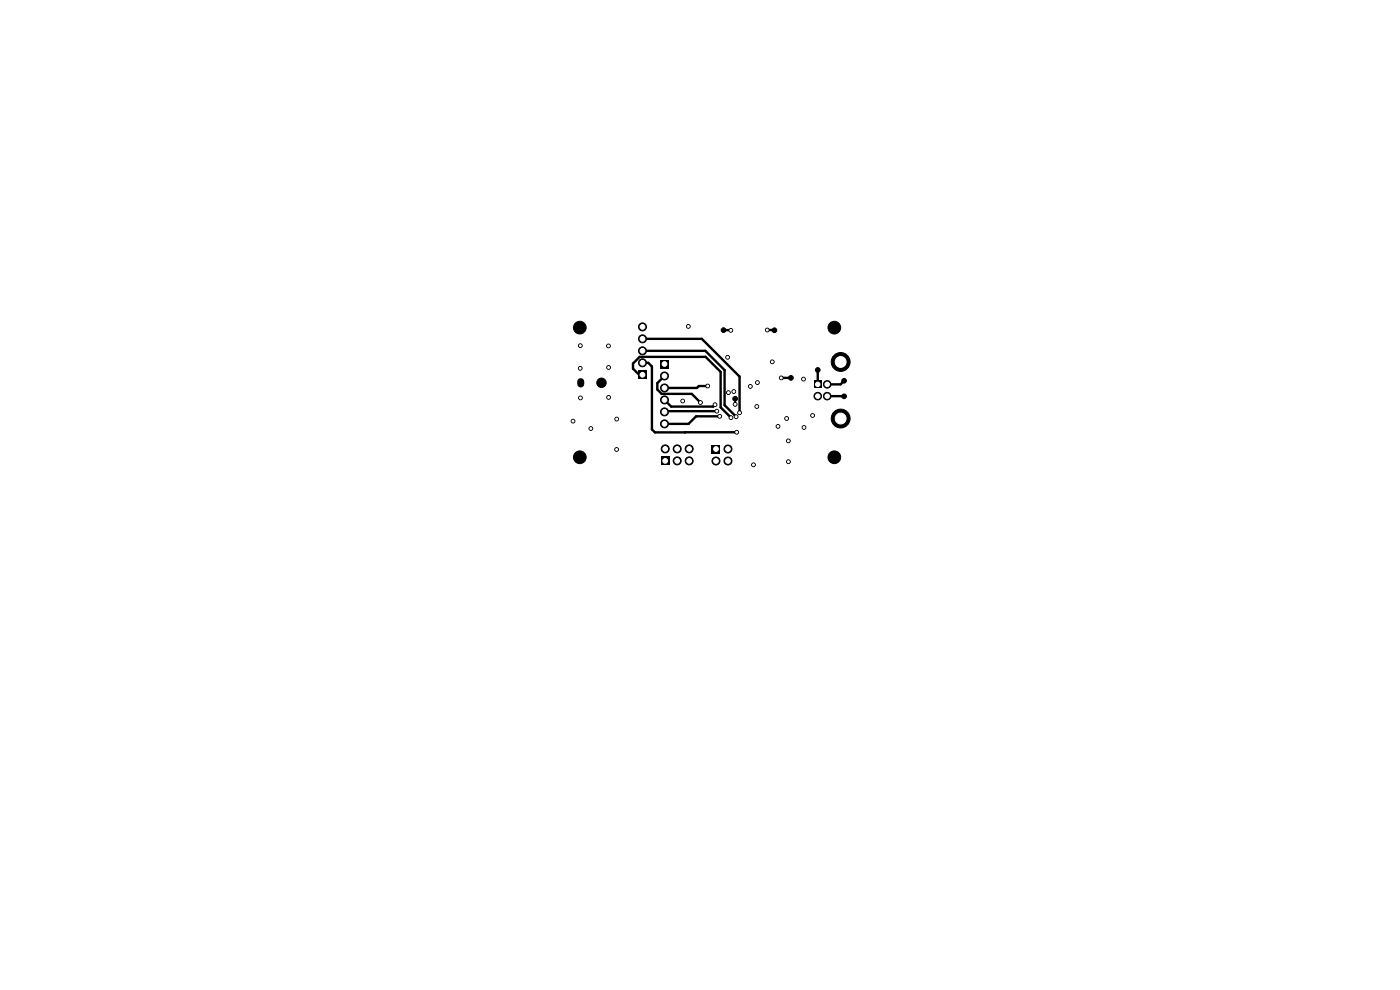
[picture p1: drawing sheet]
<svg xmlns="http://www.w3.org/2000/svg" width="297mm" height="210mm" viewBox="0 0 297 210" stroke-linecap="round" stroke-linejoin="round" font-family="sans-serif">
<path d="M135.5 78.7h1.6v1.7h-1.6zM140.1 76.4h1.7v1.7h-1.7zM140.3 96.9h1.7v1.7h-1.7zM151 94.4h1.7v1.7h-1.7zM172.7 80.7h1.6v1.6h-1.6z" fill="#000"/>
<g fill="#000" stroke="#000" stroke-width=".21">
<circle cx="123" cy="69.5" r="1.35"/>
<circle cx="123.1" cy="78.1" r=".4"/>
<circle cx="123.1" cy="73.3" r=".4"/>
<circle cx="129.1" cy="73.4" r=".4"/>
<circle cx="129.1" cy="78" r=".4"/>
<circle cx="136.3" cy="74.4" r=".85"/>
<circle cx="136.3" cy="71.9" r=".85"/>
<circle cx="136.3" cy="77" r=".85"/>
<circle cx="136.3" cy="69.3" r=".85"/>
<circle cx="141" cy="79.8" r=".85"/>
<circle cx="146" cy="69.2" r=".4"/>
<circle cx="153.5" cy="70" r=".5"/>
<circle cx="154.4" cy="75.8" r=".4"/>
<circle cx="155" cy="70.1" r=".4"/>
<circle cx="162.8" cy="70" r=".4"/>
<circle cx="163.8" cy="76.8" r=".4"/>
<circle cx="164.3" cy="70.1" r=".5"/>
<circle cx="173.5" cy="78.5" r=".5"/>
<circle cx="177" cy="69.5" r="1.35"/>
<circle cx="178.3" cy="76.8" r="2"/>
<circle cx="121.6" cy="89.3" r=".4"/>
<circle cx="123" cy="97" r="1.35"/>
<circle cx="123.1" cy="84.4" r=".4"/>
<circle cx="125.3" cy="90.9" r=".4"/>
<circle cx="127.6" cy="81.2" r="1"/>
<circle cx="129.1" cy="84.3" r=".4"/>
<circle cx="130.8" cy="95.4" r=".4"/>
<circle cx="130.8" cy="88.9" r=".4"/>
<circle cx="141" cy="87.4" r=".85"/>
<circle cx="141" cy="84.8" r=".85"/>
<circle cx="141" cy="89.9" r=".85"/>
<circle cx="141" cy="82.3" r=".85"/>
<circle cx="141.1" cy="95.2" r=".85"/>
<circle cx="143.7" cy="95.2" r=".85"/>
<circle cx="143.7" cy="97.8" r=".85"/>
<circle cx="144.8" cy="85.1" r=".4"/>
<circle cx="146.2" cy="97.8" r=".85"/>
<circle cx="146.2" cy="95.2" r=".85"/>
<circle cx="148.6" cy="85.4" r=".4"/>
<circle cx="150.1" cy="81.9" r=".4"/>
<circle cx="151.7" cy="85.9" r=".4"/>
<circle cx="151.9" cy="97.8" r=".85"/>
<circle cx="152.1" cy="87.2" r=".4"/>
<circle cx="152.7" cy="88.3" r=".4"/>
<circle cx="154.4" cy="97.8" r=".85"/>
<circle cx="154.4" cy="95.2" r=".85"/>
<circle cx="154.5" cy="83.3" r=".4"/>
<circle cx="155.1" cy="88.6" r=".4"/>
<circle cx="155.7" cy="83.1" r=".4"/>
<circle cx="156" cy="84.6" r=".5"/>
<circle cx="156" cy="85.8" r=".4"/>
<circle cx="156.2" cy="88.4" r=".4"/>
<circle cx="156.3" cy="91.7" r=".4"/>
<circle cx="156.9" cy="87.6" r=".4"/>
<circle cx="159.2" cy="82" r=".4"/>
<circle cx="159.8" cy="98.6" r=".4"/>
<circle cx="160.6" cy="86.2" r=".4"/>
<circle cx="160.7" cy="81.2" r=".4"/>
<circle cx="165" cy="90.4" r=".4"/>
<circle cx="165.7" cy="80.2" r=".4"/>
<circle cx="166.9" cy="88.8" r=".4"/>
<circle cx="167.2" cy="93.5" r=".4"/>
<circle cx="167.3" cy="97.9" r=".4"/>
<circle cx="167.8" cy="80.2" r=".5"/>
<circle cx="170.5" cy="80.4" r=".4"/>
<circle cx="170.6" cy="90.7" r=".4"/>
<circle cx="172.4" cy="88.1" r=".4"/>
<circle cx="173.5" cy="84" r=".8"/>
<circle cx="175.5" cy="84" r=".8"/>
<circle cx="175.5" cy="81.5" r=".8"/>
<circle cx="177" cy="97" r="1.35"/>
<circle cx="178.3" cy="88.8" r="2"/>
<circle cx="179.1" cy="80.8" r=".5"/>
<circle cx="179.1" cy="84.1" r=".5"/>
</g>
<g fill="none" stroke="#000" stroke-width=".51">
<path d="M136.3 79.5h-.7l-1.3-1.3v-1.1l1.4-1.4h14l3.2 3.2v7.5l2.2 2.2M136.3 77h1.2l.8 .7v13.4l.6 .6h17.4M136.3 74.4h13.3l4.1 4.1v7.5l2.5 2.4M136.3 71.9h12.6l8 8v7.7M141 79.8l-1.6 1.5v1.3l1 1h6.4l1.8 1.8M153.5 70l1.5 .1M162.8 70l1.5 .1M173.5 78.5v3M141 84.8l1.4 1.5h8.9l.4-.4M145.3 91.7h.1M150.1 81.9h-1.8l-.4 .4h-6.9M152.1 87.2h-11l-.1 .2"/>
<path d="M152.7 88.3h-5l-1.6 1.6h-5.1M165.7 80.2h2.1M175.5 84l3.6 .1M179.1 80.8l-.8 .7h-2.8"/>
</g>
<path d="M156 84.6v1.2" fill="none" stroke="#000" stroke-width=".38"/>
<g fill="#fff" stroke="#fff" stroke-width=".21">
<circle cx="159.8" cy="98.6" r=".2"/>
<circle cx="154.5" cy="83.3" r=".2"/>
<circle cx="146" cy="69.2" r=".2"/>
<circle cx="159.2" cy="82" r=".2"/>
<circle cx="130.8" cy="88.9" r=".2"/>
<circle cx="129.1" cy="84.3" r=".2"/>
<circle cx="121.6" cy="89.3" r=".2"/>
<circle cx="123.1" cy="84.4" r=".2"/>
<circle cx="154.4" cy="75.8" r=".2"/>
<circle cx="123.1" cy="73.3" r=".2"/>
<circle cx="129.1" cy="78" r=".2"/>
<circle cx="167.3" cy="97.9" r=".2"/>
<circle cx="155.7" cy="83.1" r=".2"/>
<circle cx="163.8" cy="76.8" r=".2"/>
<circle cx="125.3" cy="90.9" r=".2"/>
<circle cx="130.8" cy="95.4" r=".2"/>
<circle cx="129.1" cy="73.4" r=".2"/>
<circle cx="144.8" cy="85.1" r=".2"/>
<circle cx="123.1" cy="78.1" r=".2"/>
<circle cx="162.8" cy="70" r=".2"/>
<circle cx="155" cy="70.1" r=".2"/>
<circle cx="160.7" cy="81.2" r=".2"/>
<circle cx="166.9" cy="88.8" r=".2"/>
<circle cx="160.6" cy="86.2" r=".2"/>
<circle cx="167.2" cy="93.5" r=".2"/>
<circle cx="165" cy="90.4" r=".2"/>
<circle cx="165.7" cy="80.2" r=".2"/>
<circle cx="170.5" cy="80.4" r=".2"/>
<circle cx="172.4" cy="88.1" r=".2"/>
<circle cx="170.6" cy="90.7" r=".2"/>
<circle cx="155.1" cy="88.6" r=".2"/>
<circle cx="156.3" cy="91.7" r=".2"/>
<circle cx="156.2" cy="88.4" r=".2"/>
<circle cx="156.9" cy="87.6" r=".2"/>
<circle cx="148.6" cy="85.4" r=".2"/>
<circle cx="150.1" cy="81.9" r=".2"/>
<circle cx="151.7" cy="85.9" r=".2"/>
<circle cx="152.1" cy="87.2" r=".2"/>
<circle cx="152.7" cy="88.3" r=".2"/>
<circle cx="156" cy="85.8" r=".2"/>
<circle cx="136.3" cy="79.5" r=".5"/>
<circle cx="136.3" cy="77" r=".5"/>
<circle cx="136.3" cy="74.4" r=".5"/>
<circle cx="136.3" cy="71.9" r=".5"/>
<circle cx="136.3" cy="69.3" r=".5"/>
<circle cx="151.9" cy="95.3" r=".5"/>
<circle cx="154.4" cy="95.3" r=".5"/>
<circle cx="151.9" cy="97.8" r=".5"/>
<circle cx="154.4" cy="97.8" r=".5"/>
<circle cx="141.1" cy="97.8" r=".5"/>
<circle cx="141.1" cy="95.2" r=".5"/>
<circle cx="143.7" cy="97.8" r=".5"/>
<circle cx="143.7" cy="95.2" r=".5"/>
<circle cx="146.2" cy="97.8" r=".5"/>
<circle cx="146.2" cy="95.2" r=".5"/>
<circle cx="141" cy="77.2" r=".5"/>
<circle cx="141" cy="79.8" r=".5"/>
<circle cx="141" cy="82.3" r=".5"/>
<circle cx="141" cy="84.8" r=".5"/>
<circle cx="141" cy="87.4" r=".5"/>
<circle cx="141" cy="89.9" r=".5"/>
<circle cx="173.5" cy="81.5" r=".47"/>
<circle cx="173.5" cy="84" r=".48"/>
<circle cx="175.5" cy="84" r=".48"/>
<circle cx="175.5" cy="81.5" r=".47"/>
<circle cx="178.3" cy="76.8" r="1.15"/>
<circle cx="178.3" cy="88.8" r="1.15"/>
</g>
<path d="M123.2 81v.5" fill="none" stroke="#000" stroke-width="1.5"/>
</svg>
